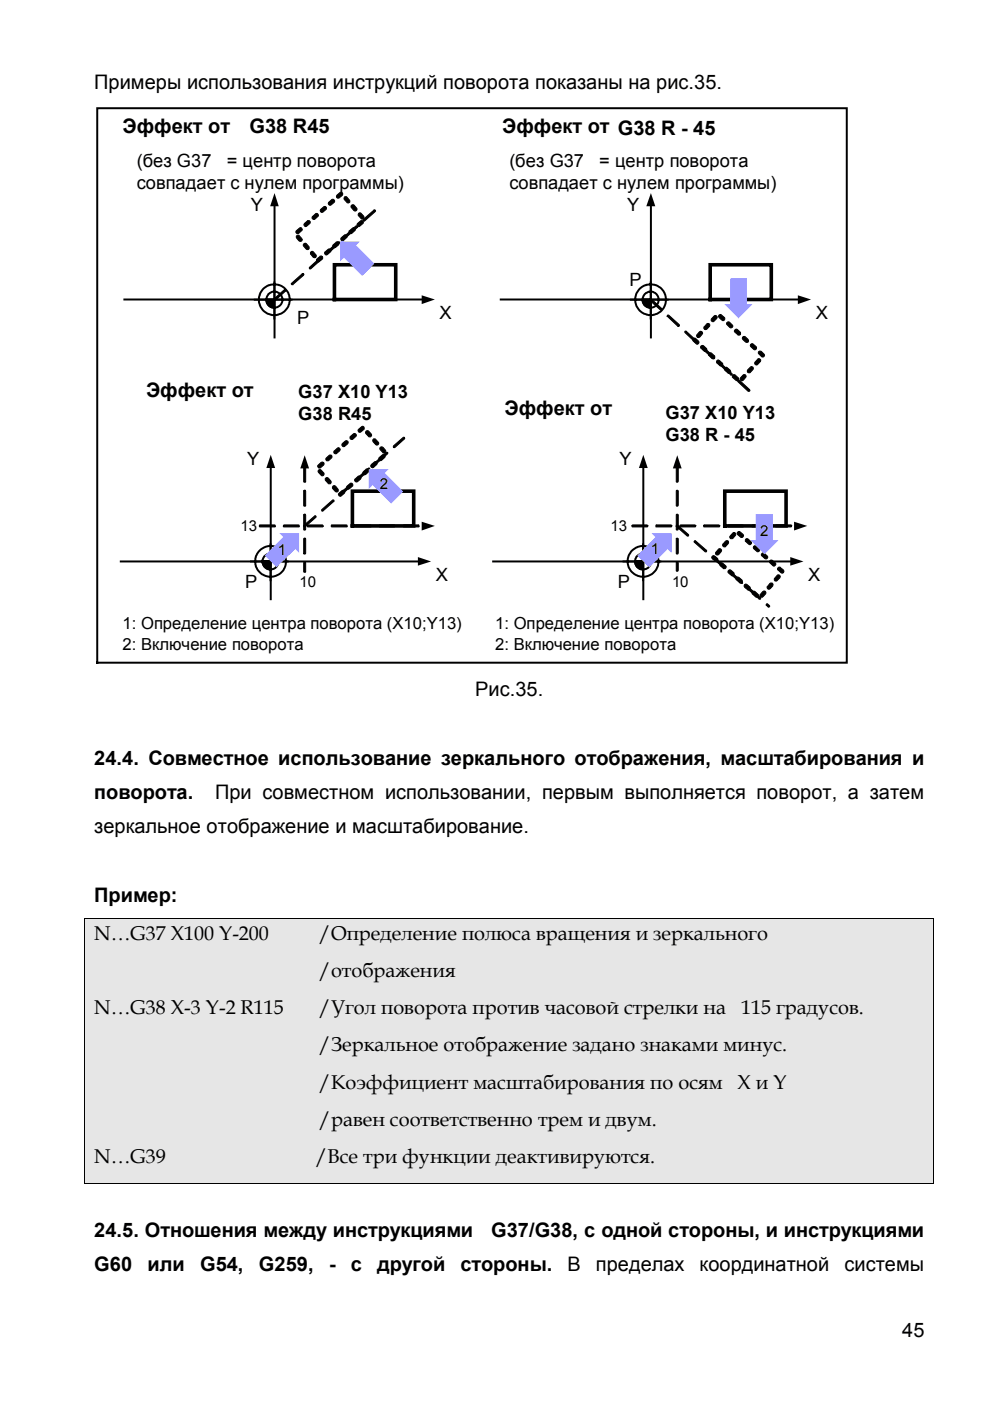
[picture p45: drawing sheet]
<svg xmlns="http://www.w3.org/2000/svg" width="210mm" height="297mm" viewBox="0 0 210 297" stroke-linecap="round" stroke-linejoin="round" font-family="sans-serif">
<defs><g id="words">
<g font-size="4.2">
<text x="20" y="19">Примеры использования инструкций поворота показаны на рис.35.</text>
<text x="26" y="28.2">Эффект от</text>
<text x="52.9" y="28.3">G38 R45</text>
<text x="106.5" y="28.3">Эффект от G38 R - 45</text>
<text x="31" y="84.2">Эффект от</text>
<text x="107" y="87.9">Эффект от</text>
<text x="100.8" y="147.5">Рис.35.</text>
<text x="20" y="162.1">24.4. Совместное использование зеркального отображения, масштабирования и</text>
<text x="20" y="169.4">поворота.</text>
<text x="45.6" y="169.4">При совместном использовании, первым выполняется поворот, а затем</text>
<text x="20" y="176.7">зеркальное отображение и масштабирование.</text>
<text x="20" y="191.3">Пример:</text>
<text x="20" y="199.3">N…G37 X100 Y-200</text>
<text x="67.6" y="199.3">/Определение полюса вращения и зеркального</text>
<text x="67.6" y="207.2">/отображения</text>
<text x="20" y="215.1">N…G38 X-3 Y-2 R115</text>
<text x="67.6" y="215.1">/Угол поворота против часовой стрелки на</text>
<text x="157.1" y="215.1">115 градусов.</text>
<text x="67.6" y="222.9">/Зеркальное отображение задано знаками минус.</text>
<text x="67.6" y="230.8">/Коэффициент масштабирования по осям</text>
<text x="156.4" y="230.8">X и Y</text>
<text x="67.6" y="238.7">/равен соответственно трем и двум.</text>
<text x="20" y="246.6">N…G39</text>
<text x="66.9" y="246.6">/Все три функции деактивируются.</text>
<text x="20" y="262.2">24.5. Отношения между инструкциями</text>
<text x="104.1" y="262.2">G37/G38, с одной стороны, и инструкциями</text>
<text x="20" y="269.5">G60</text>
<text x="31.3" y="269.5">или</text>
<text x="42.4" y="269.5">G54,</text>
<text x="54.9" y="269.5">G259,</text>
<text x="69.8" y="269.5">-</text>
<text x="74.4" y="269.5">с</text>
<text x="80" y="269.5">другой</text>
<text x="97.6" y="269.5">стороны.</text>
<text x="120.3" y="269.5">В</text>
<text x="126.4" y="269.5">пределах</text>
<text x="148.3" y="269.5">координатной</text>
<text x="179.1" y="269.5">системы</text>
<text x="191.3" y="283.5">45</text>
</g>
<g font-size="3.9">
<text x="29" y="35.3">(без G37</text>
<text x="48.1" y="35.3">= центр поворота</text>
<text x="108" y="35.3">(без G37</text>
<text x="127.1" y="35.3">= центр поворота</text>
<text x="29" y="40">совпадает с нулем программы)</text>
<text x="108" y="40">совпадает с нулем программы)</text>
<text x="53.2" y="44.7">Y</text>
<text x="133" y="44.7">Y</text>
<text x="133.5" y="60.7">P</text>
<text x="63" y="68.7">P</text>
<text x="93.2" y="67.7">X</text>
<text x="173" y="67.7">X</text>
<text x="63.2" y="84.3">G37 X10 Y13</text>
<text x="63.2" y="89">G38 R45</text>
<text x="141.1" y="88.9">G37 X10 Y13</text>
<text x="141.1" y="93.5">G38 R - 45</text>
<text x="52.4" y="98.7">Y</text>
<text x="131.4" y="98.7">Y</text>
<text x="52" y="124.7">P</text>
<text x="92.4" y="123.2">X</text>
<text x="131" y="124.7">P</text>
<text x="171.4" y="123.2">X</text>
</g>
<g font-size="3.5">
<text x="26" y="133.4">1: Определение центра поворота (X10;Y13)</text>
<text x="26" y="137.7">2: Включение поворота</text>
<text x="105" y="133.4">1: Определение центра поворота (X10;Y13)</text>
<text x="105" y="137.7">2: Включение поворота</text>
</g>
<g font-size="3.2">
<text x="80.5" y="103.7">2</text>
<text x="51" y="112.5">13</text>
<text x="129.5" y="112.5">13</text>
<text x="161.2" y="113.7">2</text>
<text x="58.9" y="117.7">1</text>
<text x="138" y="117.5">1</text>
<text x="63.5" y="124.5">10</text>
<text x="142.5" y="124.5">10</text>
</g>
</g></defs>
<g fill="none" stroke="#000" stroke-width=".42">
<path d="M20.6 22.9h158.9v117.6h-158.9zM58.2 59.9v7.6M58.2 43.5v28M138 59.9v7.6M138 43.5v28M26.4 63.5h63.2M54 63.5h7.8M56.5 63.5h1.7v1.7a1.63 1.63 0 0 1-1.7-1.7zM106.2 63.5h63.2M133.8 63.5h7.8M136.3 63.5h1.7v1.7h-.2a1.6 1.6 0 0 1-1.5-1.7zM57.4 99v28"/>
<path d="M136.4 99v28M25.6 119h63.3M55.7 119h1.7v1.7h-.4a1.63 1.63 0 0 1-1.3-1.7zM57.4 115.4v7.6M104.6 119h63.2M134.7 119h1.7v1.7h-.2a1.74 1.74 0 0 1-1.5-1.7zM136.4 115.4v7.6"/>
<circle cx="58.2" cy="63.6" r="3.3"/>
<circle cx="58.2" cy="63.6" r="1.71"/>
<circle cx="137.9" cy="63.5" r="3.3"/>
<circle cx="137.9" cy="63.5" r="1.7"/>
<circle cx="57.4" cy="119" r="1.69"/>
<circle cx="57.4" cy="119" r="3.3"/>
<circle cx="136.4" cy="119" r="1.69"/>
<circle cx="136.4" cy="119" r="3.3"/>
</g>
<g fill="#000">
<path d="M58.2 40.9l.9 2.8h-1.8zM138 40.9l.9 2.8h-1.9zM89.4 62.6l2.8 .9-2.8 1zM169.2 62.6l2.8 .9-2.8 1zM57.4 96.4l.9 2.8h-1.8zM64.6 96.5l.9 2.8h-1.8zM136.4 96.4l.9 2.8h-1.8zM143.6 96.5l.9 2.8h-1.8zM88.6 118.1l2.8 .9-2.8 .9zM89.4 110.6l2.8 .9-2.8 1zM167.6 118.1l2.7 .9-2.7 .9zM168.4 110.6l2.8 .9-2.8 1z"/>
<path d="M56.5 63.5h1.7v1.7a1.63 1.63 0 0 1-1.7-1.7z" fill-rule="evenodd"/>
<path d="M136.3 63.5h1.7v1.7h-.2a1.6 1.6 0 0 1-1.5-1.7z" fill-rule="evenodd"/>
<path d="M55.7 119h1.7v1.7h-.4a1.63 1.63 0 0 1-1.3-1.7z" fill-rule="evenodd"/>
<path d="M134.7 119h1.7v1.7h-.2a1.74 1.74 0 0 1-1.5-1.7z" fill-rule="evenodd"/>
</g>
<g fill="#000" stroke="#000" stroke-width=".21">
<path d="M67.2 54.9l.6-.5a.33 .33 0 0 1 .4-.1 .33 .33 0 0 1 .2 .2l-.1 .4-.6 .5a.38 .38 0 0 1-.5 0 .38 .38 0 0 1 0-.5zM68.8 53.5l.8-.7h.3l.2 .2v.4l-.6 .5a.36 .36 0 0 1-.4 .2 .36 .36 0 0 1-.3-.3zM70.6 52l.6-.6a.37 .37 0 0 1 .6 0 .37 .37 0 0 1 0 .5l-.6 .6a.39 .39 0 0 1-.5-.1 .39 .39 0 0 1-.1-.4zM72.4 50.4l.6-.6h.4a.38 .38 0 0 1 0 .6l-.5 .5a.38 .38 0 0 1-.6 0 .38 .38 0 0 1 .1-.5zM74 49l.8-.7a.36 .36 0 0 1 .5 .1 .36 .36 0 0 1-.1 .5l-.7 .6-.5-.1zM75.8 47.4l.6-.5a.41 .41 0 0 1 .6 .2v.2l-.7 .6a.37 .37 0 0 1-.5 0 .37 .37 0 0 1 0-.5zM76.1 45.2l.3-.1 .7 .7v.6h-.5l-.6-.7-.1-.3zM74.5 43.6l.1-.2h.4l.6 .7a.39 .39 0 0 1-.1 .5 .39 .39 0 0 1-.5 0l-.5-.6zM73.1 41.7h.3l.7 .8v.4l-.5 .1-.6-.7-.1-.3zM71.5 41.4l.6-.5a.39 .39 0 0 1 .5 0 .39 .39 0 0 1 0 .5l-.9 .6-.3-.1zM69.7 42.9l.7-.7 .5 .3v.3l-.7 .6a.39 .39 0 0 1-.5 0 .39 .39 0 0 1 0-.5zM68 44.4l.6-.5a.38 .38 0 0 1 .5 0 .38 .38 0 0 1 0 .5l-.6 .6h-.3a.36 .36 0 0 1-.2-.6zM66.3 45.9l.6-.6a.38 .38 0 0 1 .5 .1 .38 .38 0 0 1 0 .5l-.6 .6a.4 .4 0 0 1-.5-.1 .4 .4 0 0 1 0-.5zM64.6 47.4l.6-.6h.4l.1 .1v.4l-.8 .7a.39 .39 0 0 1-.4-.2 .39 .39 0 0 1 .1-.4zM62.9 48.9l.6-.5a.36 .36 0 0 1 .5 0 .36 .36 0 0 1-.1 .5l-.6 .6h-.4l-.2-.2zM63 49.9h.4l.7 .9a.42 .42 0 0 1-.3 .3 .42 .42 0 0 1-.4 0l-.6-.8zM64.3 51.8l.2-.2h.4l.6 .7a.4 .4 0 0 1-.1 .5 .4 .4 0 0 1-.5 0l-.6-.6zM65.8 53.5l.5-.2 .7 .7a.39 .39 0 0 1 0 .4 .39 .39 0 0 1-.3 .3l-.9-.8z"/>
<path d="M58 63.5l2.3-2.2 .3 .1v.3l-2.3 2h-.3zM61.8 60l2.3-2 .3 .1-.1 .3-2.2 2-.3-.2zM65.6 56.7l2.3-2h.3v.3l-2.3 2-.3-.1zM69.4 53.3l2.3-2h.3l-.1 .3-2.2 2h-.3zM73.2 49.9l2.2-2 .4 .1-.1 .3-2.3 2-.2-.1zM77 46.5l2.2-2 .4 .1-.1 .3-2.2 2-.3-.1z"/>
<path d="M137.8 63.4h.3l2.2 2v.3h-.3l-2.2-2zM141.5 66.8h.3l2.2 2v.3l-.2 .1-2.4-2.2zM145.2 70.3l.3-.1 2.2 2.1 .1 .3h-.4l-2.2-2.1zM149 73.7h.3l2.2 2.1v.2l-.3 .1-2.2-2.1zM152.7 77.2l.2-.1 2.3 2.1v.3h-.3l-2.3-2.2zM156.4 80.6h.4l2.1 2 .1 .3h-.4l-2.1-2z"/>
<path d="M147 71.8l.4-.1 .7 .6v.5a.31 .31 0 0 1-.2 .2 .31 .31 0 0 1-.3-.1l-.7-.7zM148.6 73.4l.5-.1 .7 .7a.37 .37 0 0 1-.1 .4 .37 .37 0 0 1-.4 0l-.8-.6zM150.5 74.8l.4 .1 .6 .6a.39 .39 0 0 1-.1 .5 .39 .39 0 0 1-.4 0l-.8-.6v-.3zM152 76.5l.2-.2 .4 .2 .6 .5v.4l-.2 .2h-.3l-.7-.6zM153.8 77.9h.4l.7 .7a.35 .35 0 0 1-.1 .5 .35 .35 0 0 1-.5-.1l-.7-.6zM155.3 79.6l.5-.1 .7 .6a.36 .36 0 0 1 0 .5 .36 .36 0 0 1-.5 0l-.7-.6zM157.5 79.5a.37 .37 0 0 1 .6 0 .37 .37 0 0 1 0 .6l-.5 .5a.39 .39 0 0 1-.5 0 .39 .39 0 0 1-.1-.5zM159.1 77.8h.1a.38 .38 0 0 1 .4 .1 .38 .38 0 0 1 0 .5l-.6 .6-.5-.1v-.5zM160.7 76.1a.39 .39 0 0 1 .5 .1 .39 .39 0 0 1 0 .5l-.7 .7-.5-.2 .1-.4zM160.8 74.6l.3-.2 .3 .1 .7 .8a.38 .38 0 0 1-.2 .4 .38 .38 0 0 1-.4-.1l-.7-.6zM159.1 73.1l.2-.2h.3l.8 .7-.1 .4-.2 .2-.3-.1-.6-.6zM157.4 71.5l.3-.2 .3 .1 .7 .7a.4 .4 0 0 1-.2 .4 .4 .4 0 0 1-.4 0l-.7-.6zM155.8 70a.35 .35 0 0 1 .6-.1l.6 .6v.5l-.3 .1-1-.7zM154.1 68.4l.5-.2 .7 .8a.39 .39 0 0 1-.1 .4 .39 .39 0 0 1-.5 0l-.6-.6zM152.4 66.8l.5-.1 .7 .6 .1 .4-.2 .2-.3 .1-.7-.6zM151.4 67a.41 .41 0 0 1 .7 .3l-.8 .9h-.3l-.2-.2v-.3zM149.9 68.7l.3-.1a.4 .4 0 0 1 .2 .6l-.6 .6a.37 .37 0 0 1-.5-.1 .37 .37 0 0 1 .1-.4zM148.3 70.4a.39 .39 0 0 1 .6-.1 .39 .39 0 0 1-.1 .6l-.4 .6a.39 .39 0 0 1-.6 0 .39 .39 0 0 1 0-.5z"/>
<path d="M64.4 98.9l.4 .1-.1 3.2-.3-.1zM64.5 104h.2l.1 .1-.1 3.2-.3-.1zM64.4 109.1l.2-.1 .2 .2v3l-.2 .2-.2-.1zM64.4 114.2l.2-.1 .2 .2v3l-.2 .2-.2-.2zM64.5 119.2h.2l.1 .1-.1 2-.3-.1z"/>
<path d="M143.4 99l.3-.1 .1 .2v2.9l-.1 .2h-.3zM143.5 104l.3 .1v3l-.1 .2-.3-.1zM143.4 109.1a.22 .22 0 0 1 .2-.1 .22 .22 0 0 1 .2 .2v3l-.2 .2-.2-.1zM143.4 114.2l.2-.1 .2 .2v3l-.2 .2-.2-.2zM143.5 119.2h.2l.1 .2v1.5l-.1 .2-.3-.1z"/>
<path d="M55.1 111.3h3.1l.2 .3-.1 .1h-3.2zM60.1 111.4l3.2-.1 .2 .3-.1 .1h-3.2zM65.2 111.4l3.2-.1 .1 .3-.1 .1h-3.2zM70.3 111.3h3.1l.2 .3-.1 .1h-3.2zM75.4 111.4l3.1-.1 .2 .3-.1 .1h-3.2zM80.5 111.3h3.1l.2 .3-.1 .1h-3.2zM85.6 111.3h3.1l.2 .3-.1 .1h-3.2z"/>
<path d="M64.4 111.4l2.4-2.1 .2 .2-.1 .2-2.2 2-.3-.1zM68.3 108l2.2-2h.3v.3l-2.3 2.1-.3-.2zM72.1 104.6l2.2-2 .3 .1-.1 .3-2.2 1.9h-.3zM75.9 101.3l2.2-2.1 .3 .2v.2l-2.3 2h-.3zM79.6 97.9l2.3-2 .3 .1-.1 .3-2.2 2-.3-.1zM83.4 94.5l2.1-1.8 .3 .1v.2l-2.1 1.9h-.3z"/>
<path d="M71.8 104.6l1-.7a.38 .38 0 0 1 .3 .3 .38 .38 0 0 1-.1 .4l-.8 .6a.36 .36 0 0 1-.4-.2 .36 .36 0 0 1 0-.4zM73.6 103l.7-.6 .5 .2v.4l-.7 .6a.37 .37 0 0 1-.5 0 .37 .37 0 0 1 0-.6zM75.3 101.6l.6-.6a.4 .4 0 0 1 .6 .1 .4 .4 0 0 1-.1 .5l-.6 .5a.4 .4 0 0 1-.5 0 .4 .4 0 0 1 0-.5zM77 100l.6-.5a.38 .38 0 0 1 .5 0 .38 .38 0 0 1 0 .6l-.5 .5a.39 .39 0 0 1-.6-.1 .39 .39 0 0 1 0-.5zM78.7 98.5l.7-.6a.38 .38 0 0 1 .5 .1 .38 .38 0 0 1-.1 .6l-.6 .5a.39 .39 0 0 1-.5-.1 .39 .39 0 0 1 0-.5zM80.3 97.1l.7-.6a.41 .41 0 0 1 .7 .2l-.7 .8a.4 .4 0 0 1-.5 .1 .4 .4 0 0 1-.2-.5zM80.6 94.9l.2-.2 .4 .2 .6 .6-.2 .6h-.4l-.6-.8zM79.2 93h.3l.7 .7a.38 .38 0 0 1 0 .6 .38 .38 0 0 1-.6-.1l-.6-.7zM77.6 91.4l.4-.1 .7 .7 .1 .4-.2 .2h-.4l-.6-.7zM75.9 91.1l.7-.6a.35 .35 0 0 1 .6 .2v.3l-.8 .7h-.3zM74.2 92.6l.8-.7h.3a.35 .35 0 0 1 .3 .3 .35 .35 0 0 1-.2 .4l-.7 .6-.4-.2zM72.6 94l.6-.5 .3-.1 .3 .2v.4l-.6 .6a.39 .39 0 0 1-.6 0 .39 .39 0 0 1 0-.6zM70.9 95.6l.6-.6a.38 .38 0 0 1 .6 .1 .38 .38 0 0 1-.1 .5l-.8 .6-.4-.2zM69.2 97.1l.7-.6 .5 .1v.4l-.8 .7-.5-.2zM67.4 98.7l.9-.7a.36 .36 0 0 1 .4 .2 .36 .36 0 0 1-.1 .4l-.6 .5a.38 .38 0 0 1-.5 .1 .38 .38 0 0 1-.1-.5zM67.5 99.7l.4-.1 .7 .6a.37 .37 0 0 1 0 .6 .37 .37 0 0 1-.5 0l-.6-.6zM69.1 101.3h.4l.6 .7v.5h-.5l-.6-.6v-.4zM70.7 103l.5 .1 .5 .6-.1 .5h-.5l-.5-.6-.1-.3z"/>
<path d="M134.1 111.3h3.1l.2 .2-.2 .2h-3.1zM139.1 111.3h3.2l.2 .2-.2 .2h-3.2zM144.2 111.3h3.1l.2 .2-.1 .2h-3.2zM149.3 111.3h3.1l.2 .2-.1 .2h-3.2zM154.4 111.3h3.1l.1 .3v.1h-3.2l-.1-.3zM159.4 111.4l3.2-.1 .2 .2-.2 .2h-3.1zM164.5 111.3h3.2l.2 .2-.2 .2h-3.2z"/>
<path d="M143.5 111.3h.1l2.4 2v.3l-.3 .1-2.3-2.1zM147.2 114.7l.2-.1 2.4 2.1v.2l-.3 .1-2.3-2.1zM151.1 118h.2l2.3 2v.3l-.3 .1-2.2-2-.1-.2zM154.9 121.4h.3l2.2 2v.3h-.3l-2.3-2.1zM158.6 124.8l.3-.1 2.3 2v.3h-.2l-2.3-1.9zM162.5 128.1l.2-.1 .4 .4a.22 .22 0 0 1 .1 .2 .22 .22 0 0 1-.3 .1l-.4-.3z"/>
<path d="M151 118l.5-.1 .7 .7a.35 .35 0 0 1-.1 .4 .35 .35 0 0 1-.5 0l-.6-.5zM152.8 119.4h.4l.7 .6 .1 .3-.2 .3a1.25 1.25 0 0 1-1.1-.7l-.1-.3zM154.4 121l.5-.2 .7 .7a.37 .37 0 0 1-.1 .5 .37 .37 0 0 1-.4 0l-.7-.6zM156 122.6l.3-.3 .3 .1 .8 .7a.38 .38 0 0 1-.2 .4 .38 .38 0 0 1-.4 0l-.7-.6zM157.9 124l.4-.1 .7 .6v.5l-.5 .1-.7-.8zM159.6 125.4l.4-.1 .8 .8-.2 .5h-.4l-.7-.7v-.3zM161.7 125.4a.39 .39 0 0 1 .6 0 .39 .39 0 0 1 0 .5l-.6 .7h-.4a.39 .39 0 0 1-.1-.6zM163.2 123.7l.5-.1 .2 .4-.6 .8a.37 .37 0 0 1-.5 0 .37 .37 0 0 1 0-.5zM164.8 122a.39 .39 0 0 1 .5 0 .39 .39 0 0 1 .1 .5l-.7 .7h-.4l-.1-.5zM165 120.4l.4-.1 .7 .5a.46 .46 0 0 1-.2 .7l-1-.6-.1-.3zM163.2 118.9l.2-.2 .4 .1 .6 .6v.4l-.4 .2-.8-.7zM161.6 117.3h.4l.7 .6 .1 .3-.2 .3h-.3l-.8-.6-.1-.3zM159.8 115.8l.5-.1 .7 .6a.37 .37 0 0 1 0 .6 .37 .37 0 0 1-.6 0l-.6-.6zM158.2 114.2l.4 .1 .6 .5a.37 .37 0 0 1 0 .5 .37 .37 0 0 1-.5 .1l-.7-.6zM156.3 112.9l.5-.2 .8 .8a.37 .37 0 0 1-.2 .4 .37 .37 0 0 1-.4 0l-.6-.6zM155.4 112.9a.38 .38 0 0 1 .5 .1 .38 .38 0 0 1 0 .5l-.5 .7h-.5l-.2-.5zM153.8 114.8l.5-.2 .2 .3-.1 .4-.6 .6a.42 .42 0 0 1-.5 0 .42 .42 0 0 1-.1-.5zM152.3 116.5a.38 .38 0 0 1 .5-.1 .38 .38 0 0 1 .1 .5l-.5 .7h-.5l-.2-.4z"/>
</g>
<path d="M70.9 56.1h13v7.4h-13zM150.6 56.1h12.9v7.4h-12.9zM74.7 104.1h13v7.4h-13zM153.7 104.1h13v7.4h-13z" fill="none" stroke="#000" stroke-width=".76"/>
<g fill="#9a9aff">
<path d="M72.1 51.2h4.2l-.8 .8 3.9 3.9-2.6 2.6-3.9-3.9-.8 .8z" fill-rule="evenodd"/>
<path d="M154.8 59h3.6v5.5h1.2l-3 3-3-3h1.2z" fill-rule="evenodd"/>
<path d="M78.2 99.5h4.2l-.8 .8 3.9 3.9-2.6 2.6-3.9-3.9-.8 .8z" fill-rule="evenodd"/>
<path d="M59.2 113h4.2v4.3l-.8-.9-3.9 3.9-2.6-2.5 3.9-3.9z" fill-rule="evenodd"/>
<path d="M138.1 113h4.3v4.3l-.8-.9-3.9 3.9-2.6-2.5 3.9-3.9z" fill-rule="evenodd"/>
<path d="M160.2 109h3.7v5.5h1.2l-3 3-3.1-3h1.2z" fill-rule="evenodd"/>
</g>
<g fill="#fff">
<path d="M19.5 143.6h177v7.3h-177z"/>
<path d="M19.5 150.9h177v7.3h-177z"/>
</g>
<path d="M18.1 194.9h179.8v8.2h-179.8z" fill="#e6e6e6"/>
<path d="M17.9 194.7h.2v.2h-.2zM197.9 194.7h.2v.2h-.2z" fill="#000"/>
<path d="M17.9 194.8h180.2M18 194.9v8.2M198 194.9v8.2" fill="none" stroke="#000" stroke-width=".21"/>
<path d="M18.1 203.1h179.8v7.9h-179.8z" fill="#e6e6e6"/>
<path d="M18 203.1v7.9M198 203.1v7.9" fill="none" stroke="#000" stroke-width=".21"/>
<path d="M18.1 211h179.8v7.9h-179.8z" fill="#e6e6e6"/>
<path d="M18 211v7.9M198 211v7.9" fill="none" stroke="#000" stroke-width=".21"/>
<path d="M18.1 218.9h179.8v7.9h-179.8z" fill="#e6e6e6"/>
<path d="M18 218.9v7.9M198 218.9v7.9" fill="none" stroke="#000" stroke-width=".21"/>
<path d="M18.1 226.8h179.8v7.9h-179.8z" fill="#e6e6e6"/>
<path d="M18 226.8v7.9M198 226.8v7.9" fill="none" stroke="#000" stroke-width=".21"/>
<path d="M18.1 234.7h179.8v7.9h-179.8z" fill="#e6e6e6"/>
<path d="M18 234.7v7.9M198 234.7v7.9" fill="none" stroke="#000" stroke-width=".21"/>
<path d="M18.1 242.6h179.8v8.2h-179.8z" fill="#e6e6e6"/>
<path d="M17.9 250.8h.2v.2h-.2zM197.9 250.8h.2v.2h-.2z" fill="#000"/>
<path d="M17.9 250.9h180.2M18 242.6v8.2M198 242.6v8.2" fill="none" stroke="#000" stroke-width=".21"/>
<use href="#words"/>
</svg>
